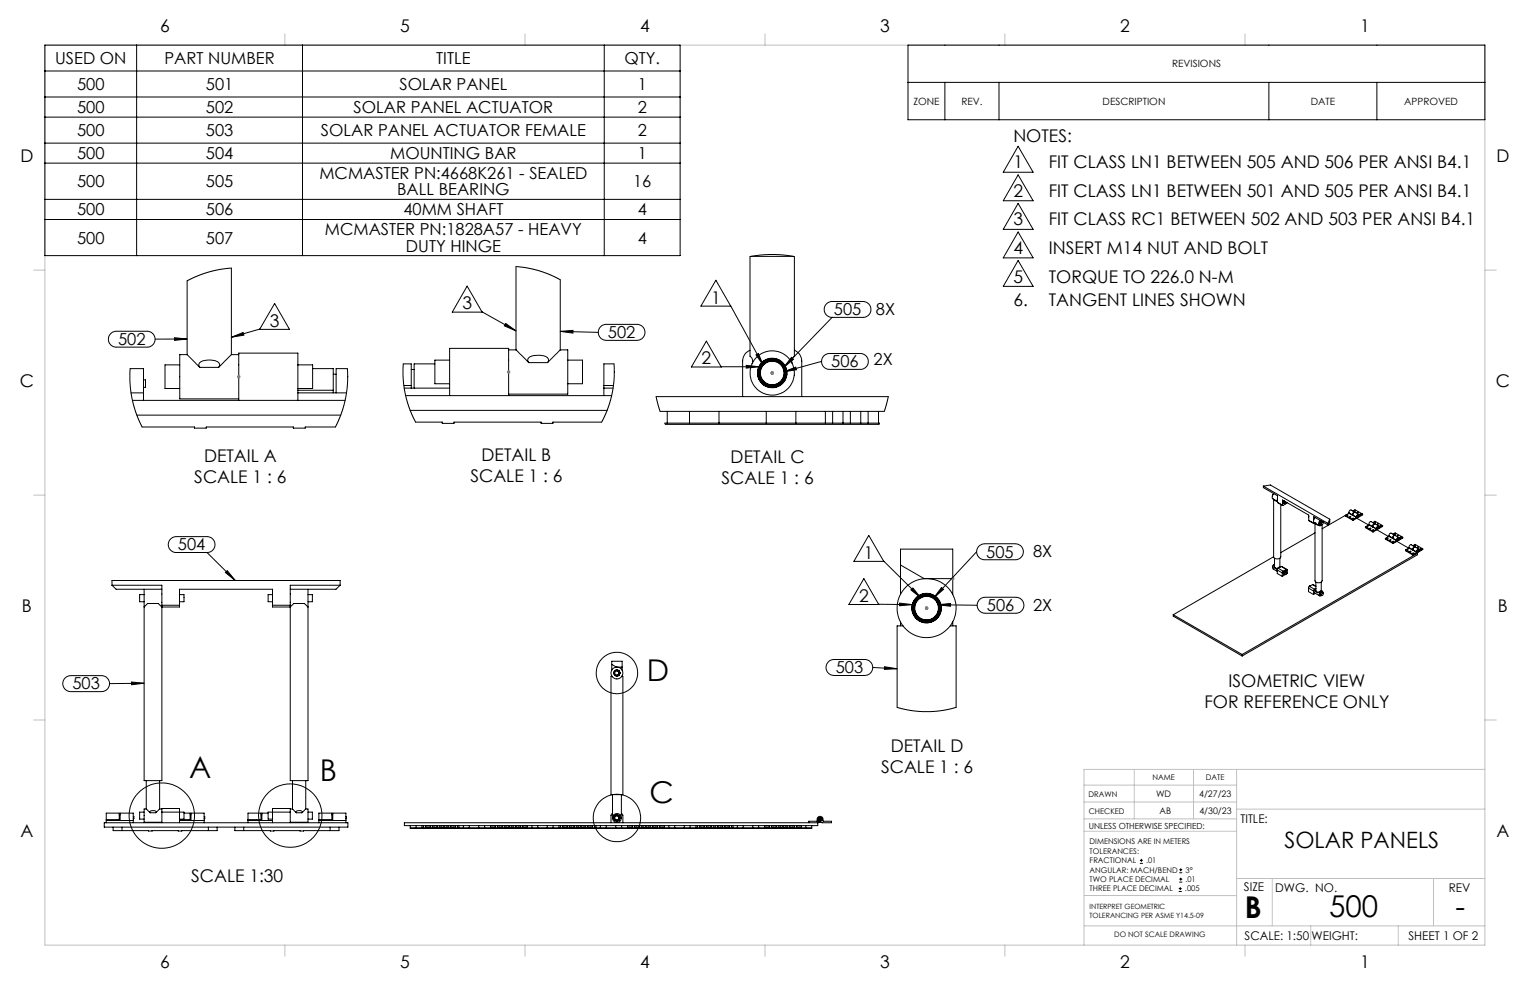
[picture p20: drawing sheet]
<svg xmlns="http://www.w3.org/2000/svg" width="432mm" height="279mm" viewBox="0 0 432 279" stroke-linecap="round" stroke-linejoin="round" font-family="sans-serif">
<defs><g id="words">
<g font-size="8.5">
<text x="182.5" y="192.3">D</text>
<text x="53.4" y="219.6">A</text>
<text x="90.2" y="220.4">B</text>
<text x="183.3" y="226.7">C</text>
<text x="351.3" y="259">B</text>
<text x="375.1" y="258.9">500</text>
<text x="410.8" y="258.9">-</text>
</g>
<text font-size="6.3" x="362.5" y="239.3">SOLAR PANELS</text>
<g font-size="4.9">
<text x="45.2" y="8.9">6</text>
<text x="112.9" y="8.9">5</text>
<text x="180.7" y="8.9">4</text>
<text x="248.4" y="8.9">3</text>
<text x="316.1" y="8.9">2</text>
<text x="383.9" y="8.9">1</text>
<text x="286" y="40.2">NOTES:</text>
<text x="5.8" y="45.8">D</text>
<text x="286" y="47.5">1</text>
<text x="296" y="47.5">FIT CLASS LN1 BETWEEN 505 AND 506 PER ANSI B4.1</text>
<text x="422.3" y="45.8">D</text>
<text x="286" y="55.6">2</text>
<text x="296" y="55.6">FIT CLASS LN1 BETWEEN 501 AND 505 PER ANSI B4.1</text>
<text x="286" y="63.6">3</text>
<text x="296" y="63.6">FIT CLASS RC1 BETWEEN 502 AND 503 PER ANSI B4.1</text>
<text x="286" y="71.7">4</text>
<text x="296" y="71.7">INSERT M14 NUT AND BOLT</text>
<text x="286" y="79.7">5</text>
<text x="296" y="79.7">TORQUE TO 226.0 N-M</text>
<text x="130.5" y="87.3">3</text>
<text x="200.7" y="85.7">1</text>
<text x="286" y="86.4">6.</text>
<text x="296" y="86.4">TANGENT LINES SHOWN</text>
<text x="76.2" y="92.2">3</text>
<text x="198" y="102.8">2</text>
<text x="5.6" y="109.3">C</text>
<text x="422.2" y="109.3">C</text>
<text x="57.6" y="130.4">DETAIL A</text>
<text x="135.9" y="130.2">DETAIL B</text>
<text x="206.2" y="130.6">DETAIL C</text>
<text x="54.8" y="136.3">SCALE 1 : 6</text>
<text x="132.8" y="136.1">SCALE 1 : 6</text>
<text x="203.6" y="136.5">SCALE 1 : 6</text>
<text x="243.8" y="157.7">1</text>
<text x="6.2" y="172.8">B</text>
<text x="242.5" y="169.9">2</text>
<text x="422.8" y="172.8">B</text>
<text x="346.7" y="193.8">ISOMETRIC VIEW</text>
<text x="339.9" y="199.7">FOR REFERENCE ONLY</text>
<text x="251.4" y="212.2">DETAIL D</text>
<text x="248.7" y="218.2">SCALE 1 : 6</text>
<text x="5.8" y="236.3">A</text>
<text x="422.4" y="236.3">A</text>
<text x="54" y="248.8">SCALE 1:30</text>
<text x="45.2" y="273.1">6</text>
<text x="112.9" y="273.1">5</text>
<text x="180.7" y="273.1">4</text>
<text x="248.4" y="273.1">3</text>
<text x="316.1" y="273.1">2</text>
<text x="383.9" y="273.1">1</text>
</g>
<g font-size="4.7">
<text x="15.6" y="18">USED ON</text>
<text x="46.4" y="18">PART NUMBER</text>
<text x="123.1" y="18">TITLE</text>
<text x="176.2" y="18">QTY.</text>
<text x="21.8" y="25.4">500</text>
<text x="58.1" y="25.4">501</text>
<text x="112.8" y="25.4">SOLAR PANEL</text>
<text x="180" y="25.4">1</text>
<text x="21.8" y="31.9">500</text>
<text x="58.1" y="31.9">502</text>
<text x="99.8" y="31.9">SOLAR PANEL ACTUATOR</text>
<text x="180" y="31.9">2</text>
<text x="21.8" y="38.4">500</text>
<text x="58.1" y="38.4">503</text>
<text x="90.6" y="38.4">SOLAR PANEL ACTUATOR FEMALE</text>
<text x="180" y="38.4">2</text>
<text x="21.8" y="44.9">500</text>
<text x="58.1" y="44.9">504</text>
<text x="110.1" y="44.9">MOUNTING BAR</text>
<text x="180" y="44.9">1</text>
<text x="21.8" y="52.8">500</text>
<text x="58.1" y="52.8">505</text>
<text x="90.1" y="50.6">MCMASTER PN:4668K261 - SEALED</text>
<text x="178.7" y="52.8">16</text>
<text x="112.1" y="55.1">BALL BEARING</text>
<text x="21.8" y="60.8">500</text>
<text x="58.1" y="60.8">506</text>
<text x="113.8" y="60.8">40MM SHAFT</text>
<text x="180" y="60.8">4</text>
<text x="21.8" y="68.7">500</text>
<text x="58.1" y="68.7">507</text>
<text x="91.7" y="66.5">MCMASTER PN:1828A57 - HEAVY</text>
<text x="114.6" y="71">DUTY HINGE</text>
<text x="180" y="68.7">4</text>
<text x="235.3" y="89">505</text>
<text x="247.2" y="88.9">8X</text>
<text x="171.6" y="95.4">502</text>
<text x="33.3" y="97.4">502</text>
<text x="234.6" y="103.6">506</text>
<text x="246.5" y="103.1">2X</text>
<text x="50.2" y="155.3">504</text>
<text x="278.4" y="157.3">505</text>
<text x="291.6" y="157.2">8X</text>
<text x="278.5" y="172.4">506</text>
<text x="291.6" y="172.6">2X</text>
<text x="235.8" y="190">503</text>
<text x="20.5" y="194.6">503</text>
</g>
<g font-size="3.4">
<text x="350.1" y="232.2">TITLE:</text>
<text x="351.1" y="251.6">SIZE</text>
<text x="359.9" y="251.6">DWG. NO.</text>
<text x="408.9" y="251.7">REV</text>
<text x="351.2" y="265.2">SCALE: 1:50</text>
<text x="370.1" y="265.3">WEIGHT:</text>
<text x="397.5" y="265.3">SHEET 1 OF 2</text>
</g>
<g font-size="2.8">
<text x="330.8" y="19">REVISIONS</text>
<text x="257.8" y="29.6">ZONE</text>
<text x="271.3" y="29.6">REV.</text>
<text x="311.2" y="29.6">DESCRIPTION</text>
<text x="369.9" y="29.6">DATE</text>
<text x="396.3" y="29.6">APPROVED</text>
</g>
<g font-size="2.5">
<text x="326.3" y="224.9">WD</text>
<text x="338.4" y="224.9">4/27/23</text>
<text x="327.3" y="229.7">AB</text>
<text x="338.5" y="229.7">4/30/23</text>
</g>
<text font-size="2.4" x="307.3" y="233.8">UNLESS OTHERWISE SPECIFIED:</text>
<g font-size="2.2">
<text x="325.2" y="220.2">NAME</text>
<text x="340.3" y="220.2">DATE</text>
<text x="307.2" y="224.9">DRAWN</text>
<text x="307.3" y="229.8">CHECKED</text>
<text x="307.5" y="238.3">DIMENSIONS ARE IN METERS</text>
<text x="307.5" y="241">TOLERANCES:</text>
<text x="307.5" y="243.6">FRACTIONAL</text>
<text x="323.4" y="243.6">.01</text>
<text x="307.5" y="251.6">THREE PLACE DECIMAL</text>
<text x="307.5" y="246.3">ANGULAR: MACH/BEND</text>
<text x="307.5" y="248.9">TWO PLACE DECIMAL</text>
<text x="334.4" y="251.6">.005</text>
<text x="334.6" y="248.9">.01</text>
<text x="334.6" y="246.3">3°</text>
</g>
<text font-size="2.1" x="314.5" y="264.5">DO NOT SCALE DRAWING</text>
<g font-size="2">
<text x="307.5" y="256.6">INTERPRET GEOMETRIC</text>
<text x="307.5" y="259.1">TOLERANCING PER ASME Y14.5-09</text>
</g>
</g></defs>
<g fill="none" stroke="#c0c0c0" stroke-width=".28">
<path d="M12.7 12.7h406.4v254h-406.4zM80.4 9.6v3.1M148.2 9.6v3.1M215.9 9.5v3.2M283.6 9.6v3.1M351.4 9.6v3.1M9.5 76.2h3.2M419.1 76.2h3.2M9.5 139.7h3.2M419.1 139.7h3.2M9.5 203.2h3.2M320.1 217.1v14"/>
<path d="M336.8 217.1v14M349 217.1v49.6M419.1 217.1h-113.2v49.6M419.1 203.2h3.2M305.9 231.1h43.1M305.9 226.3h43.1M305.9 221.6h43.1M305.9 234.6h43.1M349 228.4h70.1M306 252.7l43 .1M349 247.9h70.1M359.1 247.9v13.4"/>
<path d="M404.6 247.9v13.4M80.4 266.7v3.2M148.2 266.7v3.2M215.9 266.7v3.2M283.6 266.7v3.2M306 261.3h113.1M351.4 266.7v3.2M369.9 261.3v5.4M394.6 261.3v5.4"/>
</g>
<g fill="none" stroke="#000" stroke-width=".28">
<path d="M12.7 12.7h179.2v59.4h-179.2zM38.6 12.7v59.4M85.4 12.7v59.4M170.5 12.7v59.4M256.3 12.7h162.8v21.1h-162.8zM12.7 20h179.2M12.7 27.4h179.2M12.7 33.1h179.2M256.3 23.2h162.8M266.7 23.2v10.6M281.9 23.2v10.6M358.1 23.2v10.6"/>
<path d="M388.6 23.2v10.6M12.7 40.4h179.2M12.7 46h179.2M12.7 56.3h179.2M287.3 41.3l4.3 7.3h-8.5zM287.3 49.4l4.3 7.3h-8.5zM287.3 57.4l4.3 7.3h-8.5zM12.7 61.9h179.2M202 79.1l4.2 7.3h-8.4zM211.7 72.4l5.1-.6 4 .1 3.4 .5M211.7 72.4v28.1a1.62 1.62 0 0 1 .6 2.1M211.9 72.4h12"/>
<path d="M224.2 72.4v28.1M287.3 65.5l4.3 7.3h-8.5zM287.3 73.5l4.3 7.3h-8.5zM31.2 94.3l.6-.6 .8-.2h8.9a2.24 2.24 0 0 1 2.3 2.2 2.24 2.24 0 0 1-2.3 2.3h-8.7a2.23 2.23 0 0 1-2-1.3 2.23 2.23 0 0 1 .4-2.4zM49.2 95.3l3.6 .4-3.6 .4zM52.8 95.7h-9M65.3 95.2l3.3-1.4 .2 .8zM73.3 92.9l-8 2.3M77.5 85.7l4.2 7.3h-8.4zM131.8 80.8l4.3 7.3h-8.5zM136.1 88l9.5 5.4M142.7 91.3l2.9 2.1-3.3-1.4z"/>
<path d="M143.5 98.7h2.1M145.6 98.7v-23.5l3 .4 3.7 .8 3.1 1.2 2.7 1.4v19.7M145.6 98.7l3.7 3.6M158.1 98.7l-3.6 3.6M158.1 98.7h2.1v12.5h-16.7M158.1 93.5l3.6-.3v.8zM158.1 93.5l10.7 .3M169.7 92l1.2-.5h8.9a2.26 2.26 0 0 1 2.2 2.3 2.26 2.26 0 0 1-2.2 2.3h-8.7a2.27 2.27 0 0 1-2.1-1.6 2.27 2.27 0 0 1 .7-2.5zM199.4 96.3l4.2 7.3h-8.5zM206.2 86.4l9.2 16.7M211.7 98.8a3.2 3.2 0 0 0-2.1 3.1v10M224.2 98.8a3.2 3.2 0 0 1 2.1 3.1v10"/>
<path d="M233.3 85.7l1.3-.6h9a2.24 2.24 0 0 1 2.2 2.2 2.24 2.24 0 0 1-2.2 2.3h-8.8a2.23 2.23 0 0 1-2-1.4 2.23 2.23 0 0 1 .5-2.5zM234.8 89.6l-13.6 14.1M37 110.9h3.5M37.4 113h60M38.6 117.2h57.6M40.5 110.9v-6.9h-3.8v4.2l.7 4.8 1.1 3.9 1.6 3.6h14.8v.3h3.3v-.3h24.6v.3h3.3v-.3h8.6l1.6-3.8 1.2-4.2 .6-4.1-.1-4.4h-3.1v6.9M40.5 107.2h.6v2.1h-.6M40.5 110.9v2.1M50.7 103h-4.1v6.6h4.1M52.8 100.1v-20.9l3.3-1.5 2.8-.9 3.2-.8 3.2-.3v24.4M52.8 100.1l3.6 3.6M52.8 100.1h-2.1v12.5h16.7"/>
<path d="M56.4 103.7l-.3-.5a1.42 1.42 0 0 1 1.6-1.5l1.6-.1a3 3 0 0 1 2.6 1l.1 .5-.3 .6M56.4 103.7h5.3M65.3 100.1l-3.6 3.6M65.3 100.1h2.1M84.1 103h4.1v6.6h-4.1M84.1 103v-3.3h-16.7v13.3M84.1 110.9h13.7M84.1 110.1h10M84.1 103v10M88.2 104h5.9v6.1M94.1 105.6h.8M94.1 110.1v.8"/>
<path d="M114 108.8h2.1M114.1 109.5h12.8M114.5 111.7h58.1M115.7 115.8h55.6M116.1 108.8v-6.1h-2.3v4.2l.5 4.2 1.2 4.2 1.8 3.8h7.5v.4h3.3v-.4h24.6v.4h3.3v-.4h13.8M116.1 104.3h.8M116.1 108.8v.7M122.7 102.7h-5.8v6.8M126.9 101.6h-4.2v6.7h4.2M126.9 101.6v-3.3h16.6v13.4M126.9 101.6v10.1M149.3 102.3l-.4-.5a1.47 1.47 0 0 1 1.6-1.4l1.6-.1a2.3 2.3 0 0 1 2.7 1.2l-.3 .8"/>
<path d="M149.3 102.3h5.2M160.2 101.6h4.2v6.7h-4.2M170.4 108.8v-6.1h2.9v4.3l-.6 4.4-1.1 3.9-1.8 3.8M170.4 109.5h2.6M170.4 108.8h2.7M170.4 108.8v2.9M185.2 111.9l65.5 .1-1.1 4.1h-63.3zM187.8 119.8l-.2-.4h60.6l-.1 .4M187.8 119.8h60.3M188.3 116.1v3.3M194.6 116.1v3.3M202.9 116.1v3.3"/>
<path d="M203.6 103.5h10.6M210.6 103.1l3.6 .4-3.6 .4zM213.4 100.2l.6-.4 1.4 3.3zM216.3 116.1v3.3M221.3 104.9l3.3-1.3 .2 .8zM223.4 100.9l.5 .5-2.7 2.3zM224.2 100.5a1.73 1.73 0 0 0-.6 2.1M224.6 116.1v3.3M231.9 102l-10.6 2.9M232.4 100.5l.7-.5 .8-.2h8.9a2.24 2.24 0 0 1 2.2 2.2 2.24 2.24 0 0 1-2.2 2.2h-8.7a2.23 2.23 0 0 1-2-1.3 2.23 2.23 0 0 1 .3-2.4zM232.9 116.1v3.3M235 116.1v3.3"/>
<path d="M237.9 116.1v3.3M240 116.1v3.3M242.9 116.1v3.3M245 116.1v3.3M247.9 116.1v3.3M356.6 137.2v.4l3.9 2.3v1.9M356.6 137.2l18.2 10.5M356.6 137.2l1.9-.3 16.8 9.6M359.4 139.4l-.3 .5M359.5 139.3l-.5 1 .4 .6M48.2 152.1l1.3-.7h8.9a2.24 2.24 0 0 1 2.3 2.3 2.24 2.24 0 0 1-2.3 2.2h-8.7a2.23 2.23 0 0 1-2-1.4 2.23 2.23 0 0 1 .5-2.4zM58.4 155.9l8 7.9"/>
<path d="M245.2 151.1l4.2 7.3h-8.4zM249.4 158.4l10.5 10.3M254.1 159.5l6.7 3.8h8.1M275.6 155.7l-12 13M276.3 154.1l.7-.5 .9-.1h8.7a2.26 2.26 0 0 1 2.2 2.2 2.26 2.26 0 0 1-2.2 2.3h-8.7a2.25 2.25 0 0 1-2.1-1.4 2.25 2.25 0 0 1 .5-2.5zM359.4 140.9l.4 .4 .5 .1M359.4 140.9v16.3l.8 .5 1-.1 .3-.4v-14.9M359.4 140.9l.9 .5M359.4 157.1l-28.3 16.4M359.6 159.4l-.4 .2v.5M359.6 159.4v.1M359.7 157.6l.1 2.7"/>
<path d="M359.7 159.4l-.4 .5v.6l1.2 .8M360.5 141.8l.1 .1M360.5 140.7v.8l-.2-.1M360.5 141.8l1.5 .9M361.2 159.9l-1 .6M361.2 157.6v2.3M361.2 159.9l.2 .1M361.6 159.9l1.6 .8M361.6 159.9l-.8 .5M361.6 159.9l1.4 .8M362.2 141.8l.3 .2M362.2 141.6l.1 .4"/>
<path d="M362.3 141.7l.1-.3-.1 .4 .1 .2M362.3 141.7l.1 .3M362.3 141.7v.2M362.3 141.7l.1 .2M362.3 142h.2M362.3 142h.1M362.3 141.9l.1 .1M362.4 141.9h.1M362.4 141.4l-.1 .6M362.4 141.4l-.2 .5 .3 .1M362.4 141.9l.3 .2M362.4 141.4l-.1 .5"/>
<path d="M362.8 141.6l-.1 .1a.27 .27 0 0 0 .1 .5 .27 .27 0 0 0 .3-.4M363.2 141.8l-.1 .3-1.2 .5v-1.5l7.5 4.3v1.5M369.4 145.7v.2M369.4 146.9l1.4 .9M369.4 146.9l1.4 .8M370.8 146.6v-.8l4 2.3M370.8 147.4v.3M371.1 147.6l-.3 .1M371.1 147.6h.1M371.1 147.6l.3 .4 .6 .1M371.1 147.6l.9 .5M371.1 150.4l-9.6 5.6"/>
<path d="M371.2 146.1l-.5 .9 .1 .4 .3 .2M372 148.1l.3 .2M372.5 147.7l.2 .2zM372.5 147.6v.2l.3 .1M372.5 147.5v.1M372.5 147.6l.1 .2M372.5 147.6l.2 .3M372.5 147.8l.1 .1M372.5 147.7l.2 .2M372.5 147.6h.1M372.6 147.9h.2M372.6 146.9l-.5 .9a.52 .52 0 0 0 .4 .6 .52 .52 0 0 0 .6-.4v15.9l-.4 .5-.8 .1-.8-.5v-16.4"/>
<path d="M372.6 147.8h.1M372.6 147.8l.4 .2M372.9 147.1l-.4 .5M372.9 147l-.4 .6M372.9 147l-.1 .1M372.9 147l-.3 .2M372.9 147l-.4 .5a.26 .26 0 0 0 0 .3 .26 .26 0 0 0 .3 .1M372.9 147.1h-.1M372.9 147.1l.5 .3M373 147.1l-.2 .1M373 147.1l-.5 .5M373 147.1h-.2"/>
<path d="M373 147.1l-.3 .1M373 147.5a.29 .29 0 0 1 .5 0 .29 .29 0 0 1-.2 .4v.1a.26 .26 0 0 1-.4-.1 .26 .26 0 0 1 .1-.4zM373 147.1l-.4 .4 .1 .3-.2-.2M373 147.1h-.1M373.1 147.2h.1M373.2 147.2h.1M373.5 147.4v.1M374.8 147.7v.4M375.3 146.5l-.5 1.2M375.3 146.5v.9l-.5 .7M379.7 145.4l2.1 1.2M379.7 145.4v.2l2.1 1.3"/>
<path d="M379.7 145.5l-6.6 3.7M380.2 145.3l.2 .1-.2 .1zM380.7 144.9l-1 .5M380.7 144.9l1 .6M380.7 144.7l1.1 .6M380.7 144.7v.2M381.7 145.5l1.2 .6M381.8 144.2l.6-.3 2.2 1.2M381.8 145.3l-.1 .2M381.8 146.6v.3M381.9 145.5l1 .6M382 145.5h.1"/>
<path d="M382.2 144.1l.3 .1zM382.3 144.5l-1.2-.6-.4 .5v.3M382.4 144.6l-.5 .1-.1 .6M382.4 144.6l-.5 .3v.6M382.4 144.6l1.1 .6M382.9 146.1v.2M382.9 146.1l-1.1 .5M382.9 146.3l-1.1 .6M382.9 146.3l4.5 2.4M383 145.3h.1a.3 .3 0 0 1 .4-.1 .3 .3 0 0 1 .1 .5l1-.6v.2l-1.4 .8a.36 .36 0 0 1-.4-.3 .36 .36 0 0 1 .2-.5zM383 145.5l.4-.1-.2 .5a.21 .21 0 0 1-.3-.1 .21 .21 0 0 1 .1-.3zM383.2 145.7v.1"/>
<path d="M383.2 145.6h.1l-.1 .2zM383.2 145.7h.1M383.3 145.6h.1M383.3 145.7h.1M383.3 145.6l-.1 .1M385.3 148.7l2.2 1.2M385.3 148.7v.2l2.2 1.2M386.4 148v-.4l.4-.4 1.2 .6-.5 .2-.1 .6M386.4 148l1 .6M386.4 148l-1.1 .7M387.4 147.5l.7-.4 2.1 1.2M387.4 148.7h.1"/>
<path d="M387.4 148.7l1.1 .6M387.4 148.6v.1M387.5 149.9v.2M387.6 148.7l1 .6M387.6 148.8h.1M388.5 149.3l.1 .1M388.5 149.3l-1 .6M388.6 149.4v.1M388.6 149.5l-1.1 .6M388.6 149.5l3.3 1.9M388.7 147.9l.3 .1zM388.7 148.6a.32 .32 0 0 1 .5-.1 .32 .32 0 0 1 0 .4l1-.6v.3l-1.5 .8-.2-.4z"/>
<path d="M388.8 148.9l.2-.1-.1 .2zM388.9 148.9v.1M388.9 148.9h.1M389 148.8l-.2 .1 .1 .1M389.1 148.4l-1.2-.6-.4 .4 .1 .5M389.5 148.3l.3 .1zM391 151.9v.3l2.2 1.2M391 151.9l2.2 1.3M391.4 151.9l.4 .1zM392 151.4l-1 .5M392 151.4l1 .6M392 151.3l1.1 .6"/>
<path d="M392 151.3v.1M392.3 152.3l.3 .1zM393.1 150.7l.6-.3 2.2 1.2M393.1 151.9l-.1 .1M393.1 151.9l1.1 .7M393.2 153.2v.2M393.3 152h-.1M393.5 150.7h.3zM393.7 151.1l-1.3-.6-.3 .3-.1 .5M393.7 151.1l-.5 .1-.1 .7M394.2 152.6h.1M394.2 152.6l-1 .6"/>
<path d="M394.2 152.6v.2M394.2 152.8l-1 .6M394.2 152.8l3.3 1.9M394.3 151.9a.29 .29 0 0 1 .4-.2 .29 .29 0 0 1 .1 .5l1.1-.6v.2l-1.4 .8a.34 .34 0 0 1-.4-.3 .34 .34 0 0 1 .2-.4zM394.3 152.1l.2-.2a.24 .24 0 0 1 .2 .4 .24 .24 0 0 1-.4 0zM394.4 152.3h.1M394.5 152.1h.1M394.5 152.1v.1M394.5 152.2h.1M394.6 152.1l-.2 .2M394.6 152.2h-.1M394.6 152.1v.1"/>
<path d="M394.8 151.7l-1.1-.6-.5 .2v.7l1.1 .6M396.7 155.2l2.1 1.3M396.7 155.2v.2l2.1 1.3M397.7 154.7l-1 .5M397.7 154.7l1 .6M397.7 154.6l1 .6M397.7 154.6v.1M398.7 155.3l1.2 .6M398.7 154l.7-.4 2.1 1.3M398.7 155.2v.1M398.8 156.5v.2M398.9 155.3l1 .6"/>
<path d="M398.9 155.3h.1M399.3 154.3l-1.2-.6-.4 .5v.4M399.3 154.4l-.4 .2-.2 .6M399.4 154.4l-.5 .3v.6M399.4 154.4l1 .6M399.9 155.9h.1M399.9 156l-1.1 .7M399.9 155.9l-1.1 .6M399.9 155.9v.1M399.9 156l.2 .1M400 154.4l.3 .1zM400.1 156.1l-49.5 28.6"/>
<path d="M400.1 156.1v.5l-49.5 28.5M400.1 155h.1a.29 .29 0 0 1 .4 .1 .29 .29 0 0 1-.1 .4l1-.6v.2l-1.3 .7a.39 .39 0 0 1-.5-.3 .39 .39 0 0 1 .4-.5zM400.1 155.2h.3v.3a.25 .25 0 0 1-.3 .2 .25 .25 0 0 1-.2-.2 .25 .25 0 0 1 .2-.3zM400.2 155.5h.1M400.2 155.4l.1 .1M400.2 155.4v.1M400.3 155.5h-.1M400.3 155.3l-.1 .3M400.8 154.9h.3zM31.6 165.2h14.1v5.6M31.6 165.2l1.2 1.1h12.9M31.6 165.2v-1.4h64.4v1.4"/>
<path d="M40.7 167.8h-1.3v2h1.3M40.7 166.3v5M40.7 171.3v-.1a2.16 2.16 0 0 1 2.6-.9 2.08 2.08 0 0 1 2.3 1h.1M40.7 171.3v49h5v-49M45.7 170.8v.5M45.7 170.8h5M50.7 167.8h1.2v2h-1.2M50.7 170.8v.5h-5M50.7 170.8v-4.5h26.2v4.5M63.6 161.6l.5-.6 2.3 2.8zM76.9 167.8h-1.2v2h1.2M76.9 170.8v.5h5"/>
<path d="M76.9 170.8h5M81.9 170.8v.5M81.9 171.3l.1-.1a2.08 2.08 0 0 1 2.5-.9 2.18 2.18 0 0 1 2.4 1M81.9 171.3v49h5v-49M86.9 167.8h1.3v2h-1.3M86.9 166.3v5M96 165.2h-14.1v5.6M96 165.2l-1.2 1.1h-12.9M243.8 163.3l4.2 7.3h-8.4zM248 170.5l9.5 .1M253.9 170.2l3.6 .4-3.6 .4zM254.1 167.7v-12.7h14.8v12.7"/>
<path d="M254.1 175.5v1.1M254.8 176.6h-1.6v23M257.1 166.5l.5-.6 2.3 2.8zM264.7 170.7l3.6-.4v.8zM264.7 170.7l11.1 .1M265.7 165.8l.6 .5-2.7 2.4zM268.2 176.6h1.6v23M268.9 175.5v1.1M276.3 169.3l.7-.5 1-.2h8.7a2.26 2.26 0 0 1 2.3 2.2 2.26 2.26 0 0 1-2.3 2.3h-8.7a2.26 2.26 0 0 1-2-1.4 2.26 2.26 0 0 1 .3-2.4zM331.1 173.5v.4l19.5 11.2M331.1 173.5l19.5 11.2M359.8 160.3l.4 .2"/>
<path d="M360.5 160.9v1l1.4 .8M360.5 160.9l1.4 .8M360.8 160.4l-.3 .5M360.8 160.4l1.4 .8M361.9 161.7v1M362.2 161.2l-.3 .5M362.2 161.7l.1 .3M362.3 161.8l.1 .2M362.3 161.8v.2M362.3 161.7v.3M362.3 161.8v.1M362.3 162h.2"/>
<path d="M362.3 162l-.1-.3 .1 .3h.2M362.3 161.9l.1 .1M362.3 162h.1M362.4 162h.1M362.4 162l.3 .2-.8 .5M362.5 161.3l-.2 .5M362.7 161.3h-.2M362.7 161.3h.1M362.8 161.3h.1M362.8 161.3l.3 .2M362.8 161.6a.28 .28 0 0 1 .5 0 .28 .28 0 0 1-.2 .4l-.2 .1a.29 .29 0 0 1-.3-.2 .29 .29 0 0 1 .2-.3zM362.8 161.3l-.4 .1-.1 .4 .1 .2"/>
<path d="M362.8 161.3h-.3h.3M362.8 161.3h-.3M362.8 161.2l.1 .2M362.8 161.2l-.3 .1h.4M362.8 161.2l.1 .1M362.9 161.3l-.3-.1-.2 .2-.1 .6M362.9 161.4a.45 .45 0 0 0-.6 0 .45 .45 0 0 0 0 .6M362.9 161.3l-.3-.1-.2 .2M362.9 161.3l-.2-.1-.3 .2-.1 .6M362.9 161.4l-.2-.3-.4 .4a.27 .27 0 0 0-.1 .4 .27 .27 0 0 0 .3 .1M363 160.7l.3 .1v1.1l-.2 .1M363 160.7l-.8 .5"/>
<path d="M369.3 166v1l1.4 .8M369.3 166l1.4 .8M369.6 165.5l-.3 .5M369.6 165.5l1.4 .8M369.8 165.3l-.4 .3M370.4 165l1 .4M370.4 165l-.8 .5M370.4 165l1 .6M370.7 166.8v1M371 166.3l-.3 .5M371.2 167.5l-.5 .3M371.4 164.3v2.7"/>
<path d="M371.4 166.1l-.5 .6v.6l1.6 .9M371.4 166.1l-.4 .2M371.4 167v-.1l.5 .4M371.4 167l.5 .3M372.5 167.7l.2 .3M372.5 167.6l.1 .4M372.5 167.7l.1 .3M372.5 167.6v.2M372.5 167.7l.1 .2M372.6 167.9h.1M372.6 167.9l-.1-.3 .2 .3M372.6 168h.1"/>
<path d="M372.7 167.2l.3-.1 .2 .2M372.8 167.2h.3M372.8 167.2l-.3 .5M372.9 166.7l-1 .6M372.9 164.3v2.4M372.9 166.7l.3 .2M372.9 167.1l.1 .1M372.9 167.1l-.1 .1M373 167.1l-.4 .4 .1 .4-.2-.2M373 167.1l.1 .1M373 167.1l-.2 .1M373 167.1v.1"/>
<path d="M373 167.1h.1M373 167.1h-.2l.4 .2M373 167.1l.2 .2M373 167.2l.4 .2M373.1 167.5a.29 .29 0 0 1 .4 .1 .29 .29 0 0 1-.2 .4 .28 .28 0 0 1-.5-.1 .28 .28 0 0 1 .3-.4zM373.1 167.2l-.5 .1v.6M373.2 167.3a.44 .44 0 0 0-.6 .1 .44 .44 0 0 0 0 .6M373.2 167.3a.41 .41 0 0 0-.6 .1 .41 .41 0 0 0 .2 .6h-.2M373.3 167.4a.45 .45 0 0 0-.4-.6 .45 .45 0 0 0-.4 .5l-.1 .2a.4 .4 0 0 0 0 .6 .4 .4 0 0 0 .6 0l-.4-.2M18.4 191.3l.5-.4 1.1-.2h8.7a2.26 2.26 0 0 1 2.2 2.2 2.26 2.26 0 0 1-2.2 2.3h-8.7a2.26 2.26 0 0 1-2.1-1.4 2.26 2.26 0 0 1 .5-2.5zM37.1 192.5l3.6 .3-3.6 .5zM40.7 192.8l-9.8 .1"/>
<path d="M172.6 189.2v-2.6h3v2.6M172.6 187.5l1.4 .8h1.6M172.6 190.7v.2M172.8 190.9h-.4v33.4h3.4v-33.4h-.4M175.6 190.7v.2M233.8 186.8l1.4-.7h8.9a2.26 2.26 0 0 1 2.2 2.3 2.26 2.26 0 0 1-2.2 2.2h-8.7a2.26 2.26 0 0 1-2.1-1.4 2.26 2.26 0 0 1 .5-2.4zM246.3 188.4l6.9 .3M249.6 188.2l3.6 .5-3.6 .2zM253.2 199.6l3.4 .8 3.5 .4 4.9-.1 4.8-1.1M350.6 184.7v.4M29.4 232.2h68.8v1.2h-68.8zM30 231.3v-1.8h3.7v1.8"/>
<path d="M30 231.6h7.6M30 231.3h3.7M30 231.3v.9M31.9 233.4v1l10 .1 19.4-.1v-1M33.7 230h.2M33.7 231.3v.3M33.9 231.6v-2.1h3.7v2.1M34.4 233.4v1M37.6 230.4h.2v.7h-.2M37.6 231.6v.6M40.7 229.2h-1.3v2h1.3M41.3 228.3l1.1 1.1"/>
<path d="M41.3 228.3h-.6v3.8h5M41.3 220.3v8M42.4 229.4a.44 .44 0 0 1 0-.6 .44 .44 0 0 1 .6 0 .66 .66 0 0 1 1 .5v.1M42.4 229.4h1.6M45 228.3l-1 1.1M45 228.3h.7M45 220.3v8M45.7 229.2h6.2v2h-1.2M45.7 229.2v-1h5v4M45.7 229.2v3M50.7 231.6h6.9M50.7 231.3h3"/>
<path d="M51.9 229.5h1.8v1.8M53.7 230h.2M53.7 231.3v.3M53.9 231.6v-2.1h3.7v2.1M57.6 230.4h.2v.7h-.2M57.6 231.6v.6M58.8 233.4v1M66.3 233.4v1l10 .1 19.4-.1v-1M68.8 233.4v1M70 231.3v-1.8h3.7v1.8M70 231.6h6.9M70 231.3v.9"/>
<path d="M70 231.3h3.7M73.7 230h.2M73.7 231.3v.3M75.7 229.5h-1.8v2.1M81.9 229.2h-6.2v2h1.2M81.9 229.2v-1h-5v4M81.9 229.2v3M81.9 228.3h.6M82.5 228.3l1.1 1.1M82.5 220.3v8M83.6 229.4a.35 .35 0 0 1 0-.4 .35 .35 0 0 1 .4-.2 .89 .89 0 0 1 1.3 .4l-.1 .2M83.6 229.4h1.6"/>
<path d="M86.3 228.3l-1.1 1.1M86.3 228.3h.6v3.8h-5M86.3 220.3v8M86.9 229.2h1.3v2h-1.3M90 231.3v-1.8h3.7v1.8M90 231.6h7.6M90 231.3h3.7M90 231.3v.9M93.2 233.4v1M93.7 230h.2M93.7 231.3v.3M93.9 231.6v-2.1h3.7v2.1"/>
<path d="M97.6 230.4v.7M97.6 231.6v.6M115.8 233v.8h113.3v-.8M115.8 233.7h113.3M117.4 233v.7M119.1 233v.7M119.5 233v.7M120.1 233v.7M120.5 233v.7M121.1 233v.7M121.5 233v.7M122.1 233v.7"/>
<path d="M122.5 233v.7M123.1 233v.7M123.5 233v.7M124.1 233v.7M124.5 233v.7M125.1 233v.7M125.5 233v.7M126.1 233v.7M126.5 233v.7M127.1 233v.7M127.5 233v.7M128.1 233v.7"/>
<path d="M128.5 233v.7M129.1 233v.7M129.5 233v.7M130.8 233v.7M132.4 233v.7M135.1 233v.7M136.8 233v.7M138.4 233v.7M138.9 233v.7M139.5 233v.7M139.8 233v.7M140.4 233v.7"/>
<path d="M140.9 233v.7M141.4 233v.7M141.9 233v.7M142.5 233v.7M142.8 233v.7M143.4 233v.7M143.9 233v.7M144.4 233v.7M144.9 233v.7M145.5 233v.7M145.8 233v.7M146.4 233v.7"/>
<path d="M146.9 233v.7M147.4 233v.7M147.8 233v.7M148.4 233v.7M148.8 233v.7M150.1 233v.7M151.8 233v.7M154.4 233v.7M156.1 233v.7M157.8 233v.7M158.2 233v.7M158.8 233v.7"/>
<path d="M159.2 233v.7M159.8 233v.7M160.2 233v.7M160.8 233v.7M161.2 233v.7M161.8 233v.7M162.2 233v.7M162.8 233v.7M163.2 233v.7M163.8 233v.7M164.2 233v.7M164.8 233v.7"/>
<path d="M165.2 233v.7M165.8 233v.7M166.2 233v.7M166.8 233v.7M167.2 233v.7M167.8 233v.7M168.2 233v.7M169.4 233v.7M171.1 233v.7M172.9 224.3l.1 6M172.9 229.6l-.5 .5v2.1M173.8 233v.7"/>
<path d="M175.4 224.3l-.2 6M175.4 229.6l.4 .6v2M175.4 233v.7M177.1 233v.7M177.5 233v.7M178.1 233v.7M178.5 233v.7M179.1 233v.7M179.5 233v.7M180.1 233v.7M180.5 233v.7M181.1 233v.7"/>
<path d="M181.5 233v.7M182.1 233v.7M182.5 233v.7M183.1 233v.7M183.5 233v.7M184.1 233v.7M184.5 233v.7M185.1 233v.7M185.5 233v.7M186.1 233v.7M186.5 233v.7M187.1 233v.7"/>
<path d="M187.5 233v.7M188.8 233v.7M190.4 233v.7M193.1 233v.7M194.8 233v.7M196.4 233v.7M196.8 233v.7M197.4 233v.7M197.8 233v.7M198.4 233v.7M198.9 233v.7M199.4 233v.7"/>
<path d="M199.8 233v.7M200.4 233v.7M200.8 233v.7M201.4 233v.7M201.9 233v.7M202.5 233v.7M202.8 233v.7M203.4 233v.7M203.9 233v.7M204.4 233v.7M204.9 233v.7M205.5 233v.7"/>
<path d="M205.8 233v.7M206.4 233v.7M206.9 233v.7M208.1 233v.7M209.8 233v.7M212.4 233v.7M214.1 233v.7M215.8 233v.7M216.2 233v.7M216.8 233v.7M217.2 233v.7M217.8 233v.7"/>
<path d="M218.2 233v.7M218.8 233v.7M219.2 233v.7M219.8 233v.7M220.2 233v.7M220.8 233v.7M221.2 233v.7M221.8 233v.7M222.2 233v.7M222.8 233v.7M223.2 233v.7M223.8 233v.7"/>
<path d="M224.2 233v.7M224.8 233v.7M225.2 233v.7M225.8 233v.7M226.2 233v.7M227.4 233v.7M230.7 231.6l-.1 .2M230.7 230.8a.85 .85 0 0 1 1.1-.3 .85 .85 0 0 1 .4 1.1l.1 .2h2.4v.4l-3.2-.1a.86 .86 0 0 1-.8-1.3zM231.4 231.2l.2 .1zM231.5 232.1l-117.4 .1v.8h116.7l-.1-1.2h-2.5v.4M321.7 243.7h.8M321.7 242.8h.8"/>
<path d="M322.1 242.4v.8M332.7 251.6h.8M332.7 250.8h.8M332.8 246.3h.9M332.8 245.5h.9M332.8 249h.9M332.8 248.1h.9M333.1 250.4v.8M333.2 245v.9M333.2 247.7v.8"/>
<circle cx="217.9" cy="105.3" r="3.4"/>
<circle cx="217.9" cy="105.3" r="3.6"/>
<circle cx="217.9" cy="105.3" r="3.5"/>
<circle cx="217.9" cy="105.3" r="4"/>
<circle cx="217.9" cy="105.3" r="6.3"/>
<circle cx="217.9" cy="105.3" r="4.2"/>
<circle cx="217.9" cy="105.3" r="3.3"/>
<circle cx="217.9" cy="105.3" r="4.1"/>
<circle cx="381.1" cy="145.9" r=".12"/>
<circle cx="381.9" cy="146.4" r=".15"/>
<circle cx="383.2" cy="144.7" r=".13"/>
<circle cx="384" cy="145.2" r=".13"/>
<circle cx="386" cy="148.7" r=".13"/>
<circle cx="386.8" cy="149.1" r=".13"/>
<circle cx="387.6" cy="149.6" r=".11"/>
<circle cx="388" cy="147.5" r=".13"/>
<circle cx="388.9" cy="149" r=".28"/>
<circle cx="393.2" cy="152.9" r=".13"/>
<circle cx="394.5" cy="151.2" r=".13"/>
<circle cx="394.6" cy="152.2" r=".11"/>
<circle cx="395.3" cy="151.7" r=".14"/>
<circle cx="397.3" cy="155.2" r=".14"/>
<circle cx="398.1" cy="155.7" r=".13"/>
<circle cx="398.9" cy="156.2" r=".12"/>
<circle cx="399.3" cy="154" r=".14"/>
<circle cx="400.2" cy="155.5" r=".1"/>
<circle cx="261.5" cy="171.6" r="3.5"/>
<circle cx="261.5" cy="171.6" r="3.3"/>
<circle cx="261.5" cy="171.6" r="4"/>
<circle cx="261.5" cy="171.6" r="4.2"/>
<circle cx="261.5" cy="171.6" r="3.6"/>
<circle cx="261.5" cy="171.6" r="3.4"/>
<circle cx="261.5" cy="171.6" r="8.3"/>
<circle cx="261.5" cy="171.6" r="3.9"/>
<circle cx="261.5" cy="171.6" r="4.1"/>
<circle cx="174.1" cy="189.9" r="1.67"/>
<circle cx="174.1" cy="189.9" r=".83"/>
<circle cx="174.1" cy="189.9" r=".72"/>
<circle cx="174.1" cy="189.9" r=".79"/>
<circle cx="174.1" cy="189.9" r=".81"/>
<circle cx="174.1" cy="189.9" r=".67"/>
<circle cx="174.1" cy="189.9" r="5.8"/>
<circle cx="174.1" cy="189.9" r=".69"/>
<circle cx="174.1" cy="189.9" r=".71"/>
<circle cx="45.7" cy="230.2" r="9.2"/>
<circle cx="81.9" cy="230.2" r="9"/>
<circle cx="174.1" cy="230.8" r=".84"/>
<circle cx="174.1" cy="230.8" r=".68"/>
<circle cx="174.1" cy="230.8" r=".72"/>
<circle cx="174.1" cy="230.8" r=".67"/>
<circle cx="174.1" cy="230.9" r=".7"/>
<circle cx="174.1" cy="230.8" r=".8"/>
<circle cx="174.1" cy="230.9" r="1.25"/>
<circle cx="174.1" cy="230.9" r=".83"/>
<circle cx="174.1" cy="230.9" r=".72"/>
<circle cx="174.1" cy="230.9" r="6.7"/>
<circle cx="174.1" cy="230.8" r=".71"/>
<circle cx="231.4" cy="231.2" r=".22"/>
<circle cx="231.5" cy="231.2" r=".54"/>
</g>
<g fill="none" stroke="#808080" stroke-width=".28">
<path d="M66.9 106.3h1M67 106l.7 .7M67.4 105.8v1M67.7 106l-.7 .7M143.1 105h.9M143.2 104.6l.7 .7M143.5 104.5v1M143.9 104.6l-.7 .7M217.4 105.3h1M217.6 104.9l.7 .7M217.9 104.8v1M218.3 104.9l-.7 .7"/>
<path d="M261 171.6h1M261.2 171.3l.7 .7M261.5 171.1v1M261.9 171.3l-.7 .7M268.4 163.3h1M268.5 162.9l.7 .8M268.9 162.8v1M269.2 162.9l-.7 .8"/>
</g>
<g fill="#000">
<path d="M142.7 91.3l2.9 2.1-3.3-1.4zM213.4 100.2l.6-.4 1.4 3.3zM210.6 103.1l3.6 .4-3.6 .4zM257.1 166.5l.5-.6 2.3 2.8zM253.9 170.2l3.6 .4-3.6 .4zM65.3 95.2l3.3-1.4 .2 .8z"/>
<path d="M63.6 161.6l.5-.6 2.3 2.8zM37.1 192.5l3.6 .3-3.6 .5zM158.1 93.5l3.6-.3v.8zM221.3 104.9l3.3-1.3 .2 .8zM223.4 100.9l.5 .5-2.7 2.3zM264.7 170.7l3.6-.4v.8zM249.6 188.2l3.6 .5-3.6 .2zM265.7 165.8l.6 .5-2.7 2.4zM49.2 95.3l3.6 .4-3.6 .4z"/>
</g>
<use href="#words"/>
</svg>
